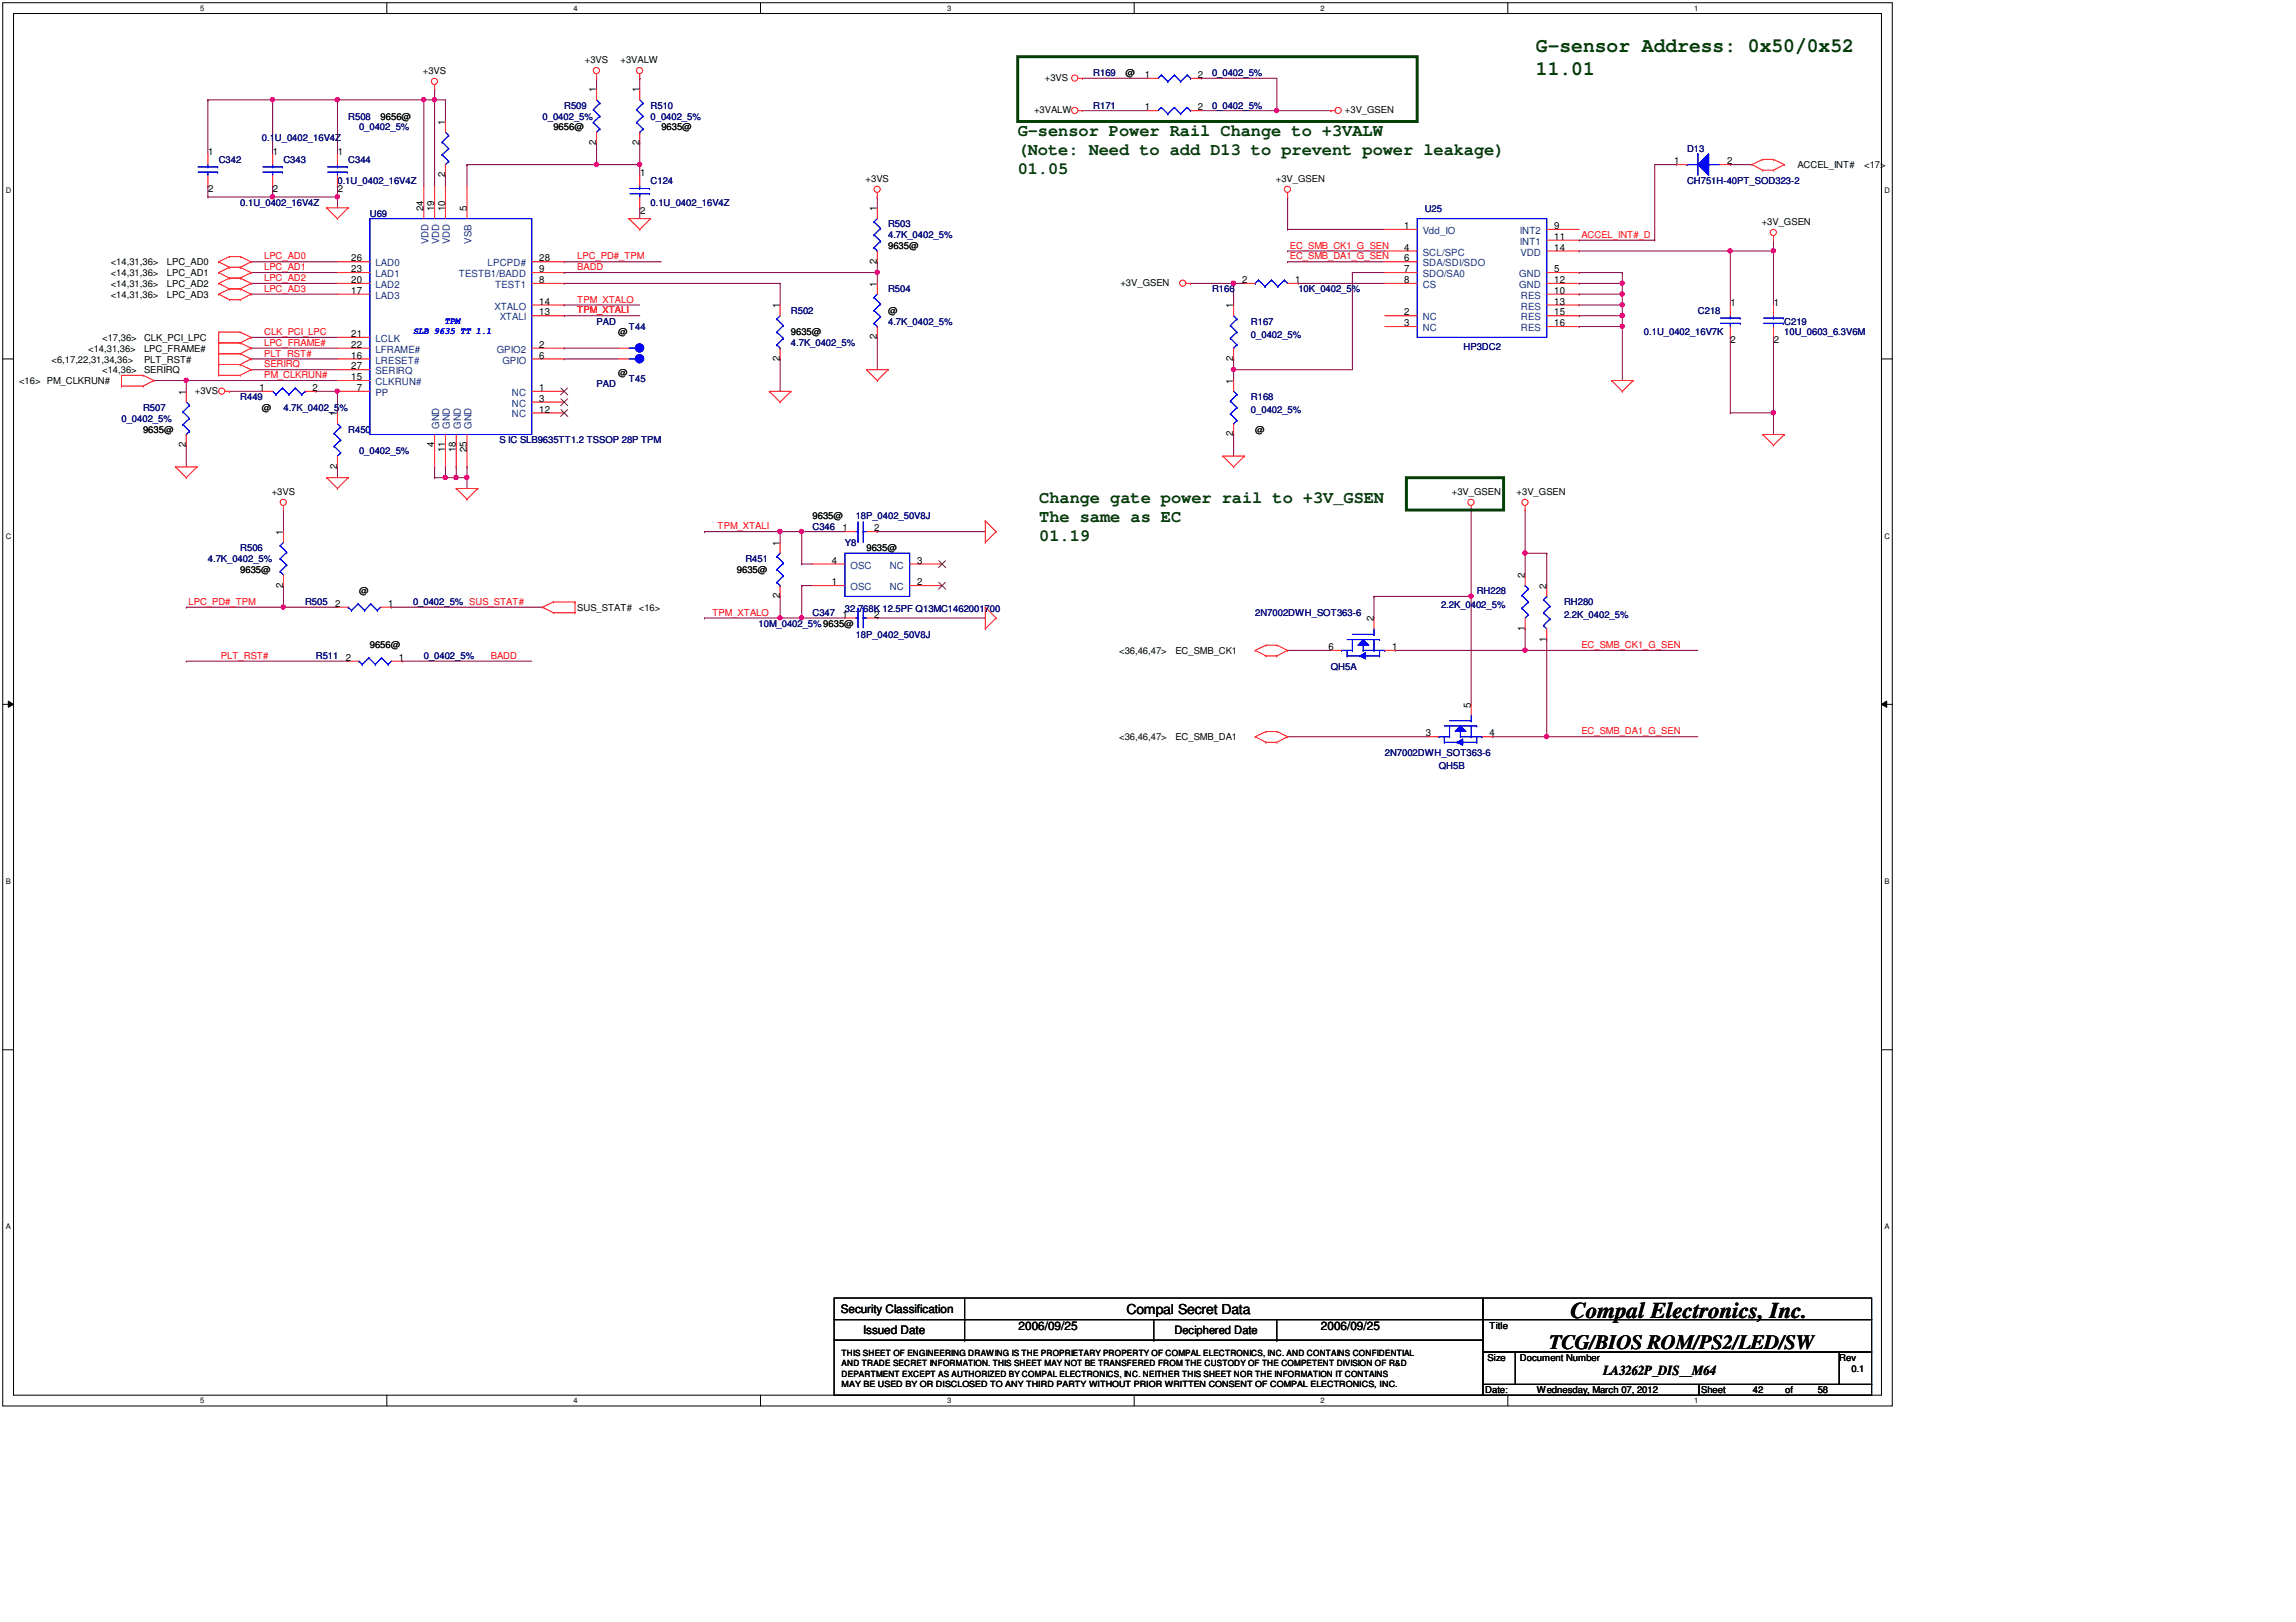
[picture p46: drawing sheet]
<svg xmlns="http://www.w3.org/2000/svg" width="297mm" height="210mm" viewBox="0 0 297 210" stroke-linecap="round" stroke-linejoin="round" font-family="sans-serif">
<defs><g id="words">
<text font-size="2.9" x="203.2" y="170.6">Compal Electronics, Inc.</text>
<g font-size="2.6" fill="#004000">
<text x="198.7" y="6.7">G-sensor Address: 0x50/0x52</text>
<text x="198.7" y="9.7">11.01</text>
</g>
<text font-size="2.6" x="200.4" y="174.5">TCG/BIOS ROM/PS2/LED/SW</text>
<g font-size="2.2" fill="#004000">
<text x="131.7" y="17.5">G-sensor Power Rail Change to +3VALW</text>
<text x="131.7" y="20">(Note: Need to add D13 to prevent power leakage)</text>
<text x="131.7" y="22.5">01.05</text>
<text x="134.5" y="65">Change gate power rail to +3V_GSEN</text>
<text x="134.5" y="67.5">The same as EC</text>
<text x="134.5" y="70">01.19</text>
</g>
<g font-size="1.8">
<text x="145.8" y="170">Compal Secret Data</text>
<text x="207.4" y="178">LA3262P_DIS__M64</text>
</g>
<g font-size="1.5">
<text x="108.8" y="169.9">Security Classification</text>
<text x="111.7" y="172.6">Issued Date</text>
<text x="131.8" y="172.2">2006/09/25</text>
<text x="151.9" y="172.7">Deciphered Date</text>
<text x="170.9" y="172.2">2006/09/25</text>
</g>
<g font-size="1.3">
<text x="77.1" y="12" transform="rotate(-90 77.1 12)">1</text>
<text x="82.7" y="12" transform="rotate(-90 82.7 12)">1</text>
<text x="148.1" y="10.1">1</text>
<text x="155" y="10.1">2</text>
<text x="57.6" y="16.1" transform="rotate(-90 57.6 16.1)">1</text>
<text x="148.1" y="14.3">1</text>
<text x="155" y="14.3">2</text>
<text x="26.9" y="20">1</text>
<text x="35.3" y="20">1</text>
<text x="43.7" y="20">1</text>
<text x="57.6" y="23" transform="rotate(-90 57.6 23)">2</text>
<text x="77.1" y="18.8" transform="rotate(-90 77.1 18.8)">2</text>
<text x="82.7" y="18.8" transform="rotate(-90 82.7 18.8)">2</text>
<text x="82.8" y="22.8">1</text>
<text x="216.6" y="21.3">1</text>
<text x="223.4" y="21.3">2</text>
<text x="26.9" y="24.9">2</text>
<text x="35.3" y="24.9">2</text>
<text x="43.7" y="24.9">2</text>
<text x="54.8" y="27.3" transform="rotate(-90 54.8 27.3)">24</text>
<text x="56.2" y="27.3" transform="rotate(-90 56.2 27.3)">19</text>
<text x="57.6" y="27.3" transform="rotate(-90 57.6 27.3)">10</text>
<text x="60.4" y="27.3" transform="rotate(-90 60.4 27.3)">5</text>
<text x="82.8" y="27.7">2</text>
<text x="113.5" y="27.3" transform="rotate(-90 113.5 27.3)">1</text>
<text x="181.7" y="29.6">1</text>
<text x="201.1" y="29.6">9</text>
<text x="45.4" y="33.8">26</text>
<text x="45.4" y="35.2">23</text>
<text x="69.8" y="35.2">9</text>
<text x="69.8" y="33.8">28</text>
<text x="113.5" y="34.1" transform="rotate(-90 113.5 34.1)">2</text>
<text x="181.7" y="32.4">4</text>
<text x="181.7" y="33.8">6</text>
<text x="181.7" y="35.2">7</text>
<text x="201.1" y="35.2">5</text>
<text x="201.1" y="31">11</text>
<text x="201.1" y="32.4">14</text>
<text x="45.4" y="36.6">20</text>
<text x="45.4" y="38">17</text>
<text x="69.8" y="36.6">8</text>
<text x="69.8" y="39.4">14</text>
<text x="69.8" y="40.8">13</text>
<text x="100.9" y="39.9" transform="rotate(-90 100.9 39.9)">1</text>
<text x="113.5" y="37.1" transform="rotate(-90 113.5 37.1)">1</text>
<text x="159.6" y="39.9" transform="rotate(-90 159.6 39.9)">1</text>
<text x="160.7" y="36.6">2</text>
<text x="167.6" y="36.6">1</text>
<text x="181.7" y="40.8">2</text>
<text x="181.7" y="36.6">8</text>
<text x="201.1" y="38">10</text>
<text x="201.1" y="36.6">12</text>
<text x="201.1" y="39.4">13</text>
<text x="201.1" y="40.8">15</text>
<text x="223.9" y="39.6">1</text>
<text x="229.5" y="39.6">1</text>
<text x="45.4" y="43.6">21</text>
<text x="45.4" y="45">22</text>
<text x="45.4" y="46.4">16</text>
<text x="45.4" y="47.8">27</text>
<text x="69.8" y="46.4">6</text>
<text x="69.8" y="45">2</text>
<text x="100.9" y="46.7" transform="rotate(-90 100.9 46.7)">2</text>
<text x="113.5" y="43.9" transform="rotate(-90 113.5 43.9)">2</text>
<text x="159.6" y="46.7" transform="rotate(-90 159.6 46.7)">2</text>
<text x="181.7" y="42.2">3</text>
<text x="201.1" y="42.2">16</text>
<text x="223.9" y="44.4">2</text>
<text x="229.5" y="44.4">2</text>
<text x="24.1" y="51.1" transform="rotate(-90 24.1 51.1)">1</text>
<text x="33.6" y="50.6">1</text>
<text x="40.4" y="50.6">2</text>
<text x="43.6" y="53.9" transform="rotate(-90 43.6 53.9)">1</text>
<text x="45.4" y="49.2">15</text>
<text x="46.2" y="50.6">7</text>
<text x="69.8" y="50.6">1</text>
<text x="69.8" y="52">3</text>
<text x="69.8" y="53.4">12</text>
<text x="159.6" y="49.7" transform="rotate(-90 159.6 49.7)">1</text>
<text x="24.1" y="57.9" transform="rotate(-90 24.1 57.9)">2</text>
<text x="56.2" y="57.9" transform="rotate(-90 56.2 57.9)">4</text>
<text x="57.6" y="58.6" transform="rotate(-90 57.6 58.6)">11</text>
<text x="59" y="58.6" transform="rotate(-90 59 58.6)">18</text>
<text x="60.4" y="58.6" transform="rotate(-90 60.4 58.6)">25</text>
<text x="159.6" y="56.5" transform="rotate(-90 159.6 56.5)">2</text>
<text x="43.6" y="60.7" transform="rotate(-90 43.6 60.7)">2</text>
<text x="36.6" y="69.2" transform="rotate(-90 36.6 69.2)">1</text>
<text x="100.9" y="70.6" transform="rotate(-90 100.9 70.6)">1</text>
<text x="109" y="68.8">1</text>
<text x="113.1" y="68.8">2</text>
<text x="36.6" y="76" transform="rotate(-90 36.6 76)">2</text>
<text x="100.9" y="77.4" transform="rotate(-90 100.9 77.4)">2</text>
<text x="107.6" y="72.9">4</text>
<text x="107.6" y="75.7">1</text>
<text x="118.7" y="72.9">3</text>
<text x="118.7" y="75.7">2</text>
<text x="197.3" y="74.8" transform="rotate(-90 197.3 74.8)">2</text>
<text x="200.1" y="76.2" transform="rotate(-90 200.1 76.2)">2</text>
<text x="43.4" y="78.5">2</text>
<text x="50.2" y="78.5">1</text>
<text x="109" y="79.9">1</text>
<text x="113.1" y="79.9">2</text>
<text x="177.7" y="80.4" transform="rotate(-90 177.7 80.4)">2</text>
<text x="197.3" y="81.6" transform="rotate(-90 197.3 81.6)">1</text>
<text x="200.1" y="83" transform="rotate(-90 200.1 83)">1</text>
<text x="44.8" y="85.5">2</text>
<text x="51.6" y="85.5">1</text>
<text x="171.9" y="84.1">6</text>
<text x="180.1" y="84.1">1</text>
<text x="184.4" y="95.3">3</text>
<text x="190.3" y="91.6" transform="rotate(-90 190.3 91.6)">5</text>
<text x="192.7" y="95.3">4</text>
</g>
<g font-size="1.3" fill="#004080">
<text x="48.6" y="34.5">LAD0</text>
<text x="48.6" y="35.9">LAD1</text>
<text x="55.4" y="31.6" transform="rotate(-90 55.4 31.6)">VDD</text>
<text x="56.8" y="31.6" transform="rotate(-90 56.8 31.6)">VDD</text>
<text x="58.2" y="31.6" transform="rotate(-90 58.2 31.6)">VDD</text>
<text x="59.4" y="35.9">TESTB1/BADD</text>
<text x="61" y="31.5" transform="rotate(-90 61 31.5)">VSB</text>
<text x="63.1" y="34.5">LPCPD#</text>
<text x="184.1" y="30.3">Vdd_IO</text>
<text x="184.1" y="33.1">SCL/SPC</text>
<text x="184.1" y="34.5">SDA/SDI/SDO</text>
<text x="184.1" y="35.9">SDO/SA0</text>
<text x="196.6" y="35.9">GND</text>
<text x="196.6" y="30.3">INT2</text>
<text x="196.6" y="31.7">INT1</text>
<text x="196.7" y="33.1">VDD</text>
<text x="48.6" y="37.3">LAD2</text>
<text x="48.6" y="38.7">LAD3</text>
<text x="64" y="40.1">XTALO</text>
<text x="64.1" y="37.3">TEST1</text>
<text x="64.7" y="41.5">XTALI</text>
<text x="184.1" y="41.5">NC</text>
<text x="184.1" y="37.3">CS</text>
<text x="196.6" y="37.3">GND</text>
<text x="196.8" y="38.7">RES</text>
<text x="196.8" y="40.1">RES</text>
<text x="196.8" y="41.5">RES</text>
<text x="48.6" y="44.2">LCLK</text>
<text x="48.6" y="45.6">LFRAME#</text>
<text x="48.6" y="47">LRESET#</text>
<text x="64.3" y="45.6">GPIO2</text>
<text x="65" y="47">GPIO</text>
<text x="184.1" y="42.9">NC</text>
<text x="196.8" y="42.9">RES</text>
<text x="48.6" y="48.4">SERIRQ</text>
<text x="48.6" y="49.8">CLKRUN#</text>
<text x="48.6" y="51.2">PP</text>
<text x="66.2" y="51.2">NC</text>
<text x="66.2" y="52.6">NC</text>
<text x="56.8" y="55.5" transform="rotate(-90 56.8 55.5)">GND</text>
<text x="58.2" y="55.5" transform="rotate(-90 58.2 55.5)">GND</text>
<text x="59.6" y="55.5" transform="rotate(-90 59.6 55.5)">GND</text>
<text x="61" y="55.5" transform="rotate(-90 61 55.5)">GND</text>
<text x="66.2" y="54">NC</text>
<text x="110" y="73.6">OSC</text>
<text x="110" y="76.4">OSC</text>
<text x="115.1" y="73.6">NC</text>
<text x="115.1" y="76.4">NC</text>
</g>
<g font-size="1.2">
<text x="54.7" y="9.6">+3VS</text>
<text x="75.7" y="8.2">+3VS</text>
<text x="80.3" y="8.2">+3VALW</text>
<text x="135.2" y="10.4">+3VS</text>
<text x="145.6" y="9.9">@</text>
<text x="49.2" y="15.5">9656@</text>
<text x="71.6" y="16.9">9656@</text>
<text x="85.6" y="16.9">9635@</text>
<text x="133.8" y="14.6">+3VALW</text>
<text x="174" y="14.6">+3V_GSEN</text>
<text x="112" y="23.5">+3VS</text>
<text x="165.1" y="23.5">+3V_GSEN</text>
<text x="232.5" y="21.8">ACCEL_INT#</text>
<text x="241.2" y="21.8">&lt;17&gt;</text>
<text x="227.9" y="29.1">+3V_GSEN</text>
<text x="14.3" y="34.3">&lt;14,31,36&gt;</text>
<text x="14.3" y="35.7">&lt;14,31,36&gt;</text>
<text x="21.6" y="34.3">LPC_AD0</text>
<text x="21.6" y="35.7">LPC_AD1</text>
<text x="114.9" y="32.2">9635@</text>
<text x="14.3" y="37.1">&lt;14,31,36&gt;</text>
<text x="14.3" y="38.5">&lt;14,31,36&gt;</text>
<text x="21.6" y="37.1">LPC_AD2</text>
<text x="21.6" y="38.5">LPC_AD3</text>
<text x="114.9" y="40.6">@</text>
<text x="145" y="37">+3V_GSEN</text>
<text x="6.7" y="46.9">&lt;6,17,22,31,34,36&gt;</text>
<text x="11.4" y="45.5">&lt;14,31,36&gt;</text>
<text x="13.2" y="44.1">&lt;17,36&gt;</text>
<text x="18.6" y="44.1">CLK_PCI_LPC</text>
<text x="18.6" y="45.5">LPC_FRAME#</text>
<text x="18.6" y="46.9">PLT_RST#</text>
<text x="80" y="43.4">@</text>
<text x="102.3" y="43.4">9635@</text>
<text x="2.5" y="49.7">&lt;16&gt; PM_CLKRUN#</text>
<text x="13.2" y="48.3">&lt;14,36&gt;</text>
<text x="18.6" y="48.3">SERIRQ</text>
<text x="25.2" y="50.9">+3VS</text>
<text x="33.9" y="53.2">@</text>
<text x="80" y="48.7">@</text>
<text x="18.5" y="56">9635@</text>
<text x="162.4" y="56">@</text>
<text x="35.1" y="64.1">+3VS</text>
<text x="187.8" y="64.1">+3V_GSEN</text>
<text x="196.2" y="64.1">+3V_GSEN</text>
<text x="105.1" y="67.1">9635@</text>
<text x="112.1" y="71.3">9635@</text>
<text x="31.1" y="74.1">9635@</text>
<text x="46.4" y="76.9">@</text>
<text x="95.3" y="74.1">9635@</text>
<text x="47.8" y="83.9">9656@</text>
<text x="74.7" y="79">SUS_STAT#</text>
<text x="82.6" y="79">&lt;16&gt;</text>
<text x="144.8" y="84.6">&lt;36,46,47&gt;</text>
<text x="152.1" y="84.6">EC_SMB_CK1</text>
<text x="144.8" y="95.8">&lt;36,46,47&gt;</text>
<text x="152.1" y="95.8">EC_SMB_DA1</text>
<text x="192.7" y="172">Title</text>
<text x="192.4" y="176.1">Size</text>
<text x="196.6" y="176.1">Document Number</text>
<text x="237.9" y="176.1">Rev</text>
<text x="239.5" y="177.5">0.1</text>
<text x="192.1" y="180.3">Date:</text>
<text x="198.8" y="180.3">Wednesday, March 07, 2012</text>
<text x="220.1" y="180.3">Sheet</text>
<text x="226.8" y="180.3">42</text>
<text x="231" y="180.3">of</text>
<text x="235.2" y="180.3">58</text>
</g>
<g font-size="1.2" fill="#000080">
<text x="141.4" y="9.9">R169</text>
<text x="156.8" y="9.9">0_0402_5%</text>
<text x="45.1" y="15.5">R508</text>
<text x="46.5" y="16.9">0_0402_5%</text>
<text x="70.2" y="15.5">0_0402_5%</text>
<text x="73" y="14.1">R509</text>
<text x="84.2" y="14.1">R510</text>
<text x="84.2" y="15.5">0_0402_5%</text>
<text x="141.4" y="14.1">R171</text>
<text x="156.8" y="14.1">0_0402_5%</text>
<text x="28.3" y="21.1">C342</text>
<text x="33.9" y="18.3">0.1U_0402_16V4Z</text>
<text x="36.7" y="21.1">C343</text>
<text x="43.7" y="23.8">0.1U_0402_16V4Z</text>
<text x="45.1" y="21.1">C344</text>
<text x="84.2" y="23.8">C124</text>
<text x="218.3" y="19.7">D13</text>
<text x="218.3" y="23.8">CH751H-40PT_SOD323-2</text>
<text x="31.1" y="26.6">0.1U_0402_16V4Z</text>
<text x="47.8" y="28">U69</text>
<text x="84.2" y="26.6">0.1U_0402_16V4Z</text>
<text x="114.9" y="29.4">R503</text>
<text x="184.3" y="27.5">U25</text>
<text x="114.9" y="30.8">4.7K_0402_5%</text>
<text x="102.3" y="40.6">R502</text>
<text x="114.9" y="37.8">R504</text>
<text x="156.8" y="37.8">R166</text>
<text x="168" y="37.8">10K_0402_5%</text>
<text x="219.7" y="40.6">C218</text>
<text x="77.2" y="42">PAD</text>
<text x="81.4" y="42.7">T44</text>
<text x="102.3" y="44.8">4.7K_0402_5%</text>
<text x="114.9" y="42">4.7K_0402_5%</text>
<text x="161.8" y="42">R167</text>
<text x="161.8" y="43.7">0_0402_5%</text>
<text x="189.4" y="45.3">HP3DC2</text>
<text x="212.7" y="43.4">0.1U_0402_16V7K</text>
<text x="230.8" y="42">C219</text>
<text x="230.8" y="43.4">10U_0603_6.3V6M</text>
<text x="18.5" y="53.2">R507</text>
<text x="31.1" y="51.8">R449</text>
<text x="36.7" y="53.2">4.7K_0402_5%</text>
<text x="77.2" y="50.1">PAD</text>
<text x="81.4" y="49.4">T45</text>
<text x="161.8" y="51.8">R168</text>
<text x="161.8" y="53.5">0_0402_5%</text>
<text x="15.7" y="54.6">0_0402_5%</text>
<text x="45.1" y="56">R450</text>
<text x="46.5" y="58.8">0_0402_5%</text>
<text x="64.6" y="57.4">S IC SLB9635TT1.2 TSSOP 28P TPM</text>
<text x="31.1" y="71.3">R506</text>
<text x="105.1" y="68.5">C346</text>
<text x="109.3" y="70.7">Y8</text>
<text x="110.7" y="67.1">18P_0402_50V8J</text>
<text x="26.9" y="72.7">4.7K_0402_5%</text>
<text x="96.4" y="72.7">R451</text>
<text x="191" y="76.9">RH228</text>
<text x="39.5" y="78.3">R505</text>
<text x="53.4" y="78.3">0_0402_5% SUS_STAT#</text>
<text x="98.1" y="81.1">10M_0402_5% 9635@</text>
<text x="105.1" y="79.7">C347</text>
<text x="109.3" y="79.2">32.768K 12.5PF Q13MC1462001700</text>
<text x="110.7" y="82.5">18P_0402_50V8J</text>
<text x="162.4" y="79.7">2N7002DWH_SOT363-6</text>
<text x="186.4" y="78.6">2.2K_0402_5%</text>
<text x="202.4" y="78.3">RH280</text>
<text x="202.4" y="80">2.2K_0402_5%</text>
<text x="40.9" y="85.3">R511</text>
<text x="54.8" y="85.3">0_0402_5%</text>
<text x="172.2" y="86.7">QH5A</text>
<text x="179.2" y="97.9">2N7002DWH_SOT363-6</text>
<text x="186.1" y="99.6">QH5B</text>
</g>
<g font-size="1.2" fill="#f00">
<text x="34.2" y="35">LPC_AD1</text>
<text x="34.2" y="33.6">LPC_AD0</text>
<text x="74.7" y="33.6">LPC_PD#_TPM</text>
<text x="74.7" y="35">BADD</text>
<text x="166.9" y="33.6">EC_SMB_DA1_G_SEN</text>
<text x="166.9" y="32.2">EC_SMB_CK1_G_SEN</text>
<text x="204.6" y="30.8">ACCEL_INT#_D</text>
<text x="34.2" y="37.8">LPC_AD3</text>
<text x="34.2" y="36.4">LPC_AD2</text>
<text x="74.7" y="39.2">TPM_XTALO</text>
<text x="74.7" y="40.6">TPM_XTALI</text>
<text x="34.2" y="46.2">PLT_RST#</text>
<text x="34.2" y="43.4">CLK_PCI_LPC</text>
<text x="34.2" y="47.6">SERIRQ</text>
<text x="34.2" y="44.8">LPC_FRAME#</text>
<text x="34.2" y="48.9">PM_CLKRUN#</text>
<text x="92.8" y="68.5">TPM_XTALI</text>
<text x="24.4" y="78.3">LPC_PD#_TPM</text>
<text x="92.2" y="79.7">TPM_XTALO</text>
<text x="204.6" y="83.9">EC_SMB_CK1_G_SEN</text>
<text x="28.6" y="85.3">PLT_RST#</text>
<text x="63.5" y="85.3">BADD</text>
<text x="204.6" y="95">EC_SMB_DA1_G_SEN</text>
</g>
<g font-size="1.2" fill="#00f">
<text x="57.5" y="41.9">TPM</text>
<text x="53.4" y="43.3">SLB 9635 TT 1.1</text>
</g>
<g font-size="1.1">
<text x="108.9" y="175.5">THIS SHEET OF ENGINEERING DRAWING IS THE PROPRIETARY PROPERTY OF COMPAL ELECTRONICS, INC. AND CONTAINS CONFIDENTIAL</text>
<text x="108.9" y="178.2">DEPARTMENT EXCEPT AS AUTHORIZED BY COMPAL ELECTRONICS, INC. NEITHER THIS SHEET NOR THE INFORMATION IT CONTAINS</text>
<text x="108.9" y="179.5">MAY BE USED BY OR DISCLOSED TO ANY THIRD PARTY WITHOUT PRIOR WRITTEN CONSENT OF COMPAL ELECTRONICS, INC.</text>
<text x="108.9" y="176.8">AND TRADE SECRET INFORMATION. THIS SHEET MAY NOT BE TRANSFERED FROM THE CUSTODY OF THE COMPETENT DIVISION OF R&amp;D</text>
</g>
<g font-size="1">
<text x="25.9" y="1.4">5</text>
<text x="74.2" y="1.4">4</text>
<text x="122.5" y="1.4">3</text>
<text x="170.9" y="1.4">2</text>
<text x="219.2" y="1.4">1</text>
<text x=".7" y="25">D</text>
<text x="243.8" y="25">D</text>
<text x=".7" y="69.7">C</text>
<text x="243.8" y="69.7">C</text>
<text x=".7" y="114.4">B</text>
<text x="243.8" y="114.4">B</text>
<text x=".7" y="159.1">A</text>
<text x="243.8" y="159.1">A</text>
<text x="25.9" y="181.6">5</text>
<text x="74.2" y="181.6">4</text>
<text x="122.5" y="181.6">3</text>
<text x="170.9" y="181.6">2</text>
<text x="219.2" y="181.6">1</text>
</g>
</g></defs>
<path d="M.4 .4h244.4v181.5h-244.4zM1.7 1.7h241.7v178.9h-241.7z" fill="none" stroke="#000" stroke-width=".13"/>
<g fill="#fff">
<path d="M25.9 .5h.5v1.1h-.5z"/>
<path d="M25.9 180.7h.5v1.1h-.5z"/>
</g>
<path d="M50 .4v1.3M50 180.6v1.3" fill="none" stroke="#000" stroke-width=".13"/>
<g fill="#fff">
<path d="M74.2 .5h.5v1.1h-.5z"/>
<path d="M74.2 180.7h.5v1.1h-.5z"/>
</g>
<path d="M98.4 .4v1.3M98.4 180.6v1.3" fill="none" stroke="#000" stroke-width=".13"/>
<g fill="#fff">
<path d="M122.5 .5h.6v1.1h-.6z"/>
<path d="M122.5 180.7h.6v1.1h-.6z"/>
</g>
<path d="M146.7 .4v1.3M146.7 180.6v1.3" fill="none" stroke="#000" stroke-width=".13"/>
<g fill="#fff">
<path d="M170.9 .5h.5v1.1h-.5z"/>
<path d="M170.9 180.7h.5v1.1h-.5z"/>
</g>
<path d="M195.1 .4v1.3M195.1 180.6v1.3" fill="none" stroke="#000" stroke-width=".13"/>
<g fill="#fff">
<path d="M219.2 .5h.5v1.1h-.5z"/>
<path d="M219.2 180.7h.5v1.1h-.5z"/>
<path d="M.7 24.1h.8v1.1h-.8z"/>
<path d="M243.8 24.1h.7v1.1h-.7z"/>
<path d="M.7 68.8h.8v1.1h-.8z"/>
<path d="M243.8 68.8h.7v1.1h-.7z"/>
</g>
<path d="M.4 46.4h1.3M243.4 46.4h1.4" fill="none" stroke="#000" stroke-width=".13"/>
<g fill="#fff">
<path d="M.7 113.5h.7v1.1h-.7z"/>
<path d="M243.8 113.5h.6v1.1h-.6z"/>
</g>
<path d="M.4 91.2h1.3M1.1 90.7l.6 .5-.6 .3zM243.4 91.2l.7-.5v.8zM243.4 91.2h1.4" fill="none" stroke="#000" stroke-width=".13"/>
<path d="M1.1 90.7l.6 .5-.6 .3zM243.4 91.2l.7-.5v.8z" fill="#000"/>
<g fill="#fff">
<path d="M.7 158.2h.7v1.1h-.7z"/>
<path d="M243.8 158.2h.6v1.1h-.6z"/>
</g>
<path d="M.4 135.9h1.3M243.4 135.9h1.4" fill="none" stroke="#000" stroke-width=".13"/>
<path d="M26.9 24.1h.1M26.9 24.1v1.4M35.3 25.5h.1M35.3 25.5h8.4" fill="none" stroke="#800040" stroke-width=".13"/>
<circle cx="43.6" cy="25.5" r=".29" fill="#f0f"/>
<circle cx="43.6" cy="25.5" r=".29" fill="none" stroke="#f0f" stroke-width=".13"/>
<circle cx="35.2" cy="25.5" r=".29" fill="#f0f"/>
<circle cx="35.2" cy="25.5" r=".29" fill="none" stroke="#f0f" stroke-width=".13"/>
<g fill="none" stroke="#800040" stroke-width=".13">
<path d="M26.9 12.9h.1M26.9 12.9v7M56.2 12.9h.1M56.2 12.9h1.4M60.4 61.8h.1M60.4 61.8v1.4M100.9 68.8h.1M100.9 80h.1M100.9 80h2.8M100.9 68.8v1.4M103.7 68.8h.1M103.7 75.8h.1"/>
<path d="M103.7 68.8v4.2M103.7 75.8h1.4M113.5 80h.1M113.5 68.8h.1M113.5 80h14M113.5 68.8h14"/>
</g>
<circle cx="100.9" cy="79.9" r=".29" fill="#f0f"/>
<circle cx="100.9" cy="79.9" r=".29" fill="none" stroke="#f0f" stroke-width=".13"/>
<path d="M54.8 12.9h.1M54.8 12.9v11.2M73 36.7h.1M73 36.7h27.9M29.7 50.6h.1M29.7 50.6h4.2M32.5 46.4h.1M32.5 46.4h11.2M57.6 60.4h.1M57.6 60.4v1.4" fill="none" stroke="#800040" stroke-width=".13"/>
<circle cx="57.6" cy="61.8" r=".29" fill="#f0f"/>
<circle cx="57.6" cy="61.8" r=".29" fill="none" stroke="#f0f" stroke-width=".13"/>
<path d="M43.7 12.9h.1M43.7 12.9h11.1M35.3 24.1h.1M35.3 24.1v1.4M57.6 61.8h.1M57.6 61.8h1.4" fill="none" stroke="#800040" stroke-width=".13"/>
<circle cx="54.8" cy="12.9" r=".29" fill="#f0f"/>
<circle cx="54.8" cy="12.9" r=".29" fill="none" stroke="#f0f" stroke-width=".13"/>
<circle cx="43.6" cy="12.9" r=".29" fill="#f0f"/>
<circle cx="43.6" cy="12.9" r=".29" fill="none" stroke="#f0f" stroke-width=".13"/>
<path d="M43.7 25.5h.1M43.7 25.5v1.4M43.7 50.6h.1M43.7 50.6v2.8M60.4 60.4h.1M60.4 60.4v1.4M103.7 73h.1M103.7 73h1.4" fill="none" stroke="#800040" stroke-width=".13"/>
<circle cx="43.6" cy="50.6" r=".29" fill="#f0f"/>
<circle cx="43.6" cy="50.6" r=".29" fill="none" stroke="#f0f" stroke-width=".13"/>
<path d="M40.9 50.6h.1M40.9 50.6h2.8M59 60.4h.1M59 60.4v1.4" fill="none" stroke="#800040" stroke-width=".13"/>
<circle cx="59" cy="61.8" r=".29" fill="#f0f"/>
<circle cx="59" cy="61.8" r=".29" fill="none" stroke="#f0f" stroke-width=".13"/>
<path d="M26.9 12.9h.1M26.9 12.9h8.4M43.7 24.1h.1M43.7 24.1v1.4M32.5 43.7h.1M32.5 43.7h11.2M56.2 60.4h.1M56.2 60.4v1.4M100.9 68.8h.1M100.9 68.8h2.8M103.7 80h.1M103.7 80h5.6" fill="none" stroke="#800040" stroke-width=".13"/>
<circle cx="103.7" cy="68.8" r=".29" fill="#f0f"/>
<circle cx="103.7" cy="68.8" r=".29" fill="none" stroke="#f0f" stroke-width=".13"/>
<circle cx="100.9" cy="68.8" r=".29" fill="#f0f"/>
<circle cx="100.9" cy="68.8" r=".29" fill="none" stroke="#f0f" stroke-width=".13"/>
<g fill="none" stroke="#800040" stroke-width=".13">
<path d="M32.5 38.1h.1M32.5 38.1h11.2M73 33.9h.1M73 39.5h.1M73 33.9h12.6M73 39.5h9.8M32.5 47.8h.1M32.5 47.8h11.2M56.2 61.8h.1M56.2 61.8h1.4M59 61.8h.1M59 61.8h1.4"/>
<path d="M100.9 77.2h.1M100.9 77.2v2.8"/>
</g>
<circle cx="60.4" cy="61.8" r=".29" fill="#f0f"/>
<circle cx="60.4" cy="61.8" r=".29" fill="none" stroke="#f0f" stroke-width=".13"/>
<g fill="none" stroke="#800040" stroke-width=".13">
<path d="M56.2 12.9h.1M56.2 12.9v11.2M26.9 25.5h.1M26.9 25.5h8.4M32.5 36.7h.1M32.5 35.3h.1M32.5 36.7h11.2M32.5 35.3h11.2M100.9 36.7h.1M100.9 36.7v2.8M73 40.9h.1M73 40.9h9.8"/>
<path d="M91.2 68.8h.1M91.2 68.8h9.7"/>
</g>
<circle cx="56.2" cy="12.9" r=".29" fill="#f0f"/>
<circle cx="56.2" cy="12.9" r=".29" fill="none" stroke="#f0f" stroke-width=".13"/>
<path d="M35.3 12.9h.1M35.3 12.9h8.4" fill="none" stroke="#800040" stroke-width=".13"/>
<circle cx="35.2" cy="12.9" r=".29" fill="#f0f"/>
<circle cx="35.2" cy="12.9" r=".29" fill="none" stroke="#f0f" stroke-width=".13"/>
<path d="M43.7 12.9h.1M43.7 12.9v7M91.2 80h.1M91.2 80h9.7M103.7 75.8h.1M103.7 75.8v4.2" fill="none" stroke="#800040" stroke-width=".13"/>
<circle cx="103.7" cy="79.9" r=".29" fill="#f0f"/>
<circle cx="103.7" cy="79.9" r=".29" fill="none" stroke="#f0f" stroke-width=".13"/>
<g fill="none" stroke="#800040" stroke-width=".13">
<path d="M35.3 12.9h.1M35.3 12.9v7M54.8 12.9h.1M56.2 11.5h.1M56.2 11.5v1.4h-1.4M32.5 33.9h.1M32.5 33.9h11.2M24.1 49.2h.1M24.1 49.2h19.6M32.5 45.1h.1M32.5 45.1h11.2M103.7 68.8h.1"/>
<path d="M103.7 68.8h5.6"/>
</g>
<circle cx="24.1" cy="49.2" r=".29" fill="#f0f"/>
<circle cx="24.1" cy="49.2" r=".29" fill="none" stroke="#f0f" stroke-width=".13"/>
<path d="M223.9 32.5h.1M223.9 32.5v7M223.9 53.4h.1M223.9 53.4h5.5" fill="none" stroke="#800040" stroke-width=".13"/>
<circle cx="229.4" cy="53.4" r=".29" fill="#f0f"/>
<circle cx="229.4" cy="53.4" r=".29" fill="none" stroke="#f0f" stroke-width=".13"/>
<g fill="none" stroke="#800040" stroke-width=".13">
<path d="M154 36.7h.1M154 36.7h5.6M159.6 46.4h.1M159.6 56.2h.1M159.6 46.4v1.4M159.6 56.2v2.8M223.9 43.7h.1M223.9 43.7v9.7M229.4 43.7h.1M229.4 53.4h.1M229.4 43.7v12.5M177.8 77.2h.1"/>
<path d="M177.8 77.2v2.8M197.3 71.6h.1M197.3 66v8.4M197.3 71.6h2.8M200.1 71.6h.1M200.1 71.6v4.2M193.1 95.3h.1M193.1 95.3h7"/>
</g>
<circle cx="197.3" cy="71.6" r=".29" fill="#f0f"/>
<circle cx="197.3" cy="71.6" r=".29" fill="none" stroke="#f0f" stroke-width=".13"/>
<path d="M197.3 81.4h.1M197.3 81.4v2.8" fill="none" stroke="#800040" stroke-width=".13"/>
<circle cx="197.3" cy="84.1" r=".29" fill="#f0f"/>
<circle cx="197.3" cy="84.1" r=".29" fill="none" stroke="#f0f" stroke-width=".13"/>
<path d="M200.1 95.3h.1M200.1 95.3h19.6" fill="none" stroke="#800040" stroke-width=".13"/>
<circle cx="200.1" cy="95.3" r=".29" fill="#f0f"/>
<circle cx="200.1" cy="95.3" r=".29" fill="none" stroke="#f0f" stroke-width=".13"/>
<path d="M223.9 32.5h.1M223.9 32.5h5.5M229.4 32.5h.1M229.4 32.5v7M190.3 77.2h.1M190.3 77.2v14M197.3 84.2h.1M197.3 84.2h22.4M200.1 82.8h.1M200.1 82.8v12.5" fill="none" stroke="#800040" stroke-width=".13"/>
<circle cx="229.4" cy="32.5" r=".29" fill="#f0f"/>
<circle cx="229.4" cy="32.5" r=".29" fill="none" stroke="#f0f" stroke-width=".13"/>
<circle cx="223.8" cy="32.5" r=".29" fill="#f0f"/>
<circle cx="223.8" cy="32.5" r=".29" fill="none" stroke="#f0f" stroke-width=".13"/>
<path d="M159.6 47.8h.1M159.6 47.8h15.4" fill="none" stroke="#800040" stroke-width=".13"/>
<circle cx="159.6" cy="47.8" r=".29" fill="#f0f"/>
<circle cx="159.6" cy="47.8" r=".29" fill="none" stroke="#f0f" stroke-width=".13"/>
<path d="M159.6 47.8h.1M159.6 47.8v1.4M204.3 42.3h.1M204.3 42.3h5.6" fill="none" stroke="#800040" stroke-width=".13"/>
<circle cx="209.9" cy="42.2" r=".29" fill="#f0f"/>
<circle cx="209.9" cy="42.2" r=".29" fill="none" stroke="#f0f" stroke-width=".13"/>
<path d="M209.9 40.9h.1M209.9 40.9v1.4" fill="none" stroke="#800040" stroke-width=".13"/>
<circle cx="209.9" cy="40.8" r=".29" fill="#f0f"/>
<circle cx="209.9" cy="40.8" r=".29" fill="none" stroke="#f0f" stroke-width=".13"/>
<path d="M159.6 36.7h.1M159.6 36.7h1.4M159.6 36.7v2.8" fill="none" stroke="#800040" stroke-width=".13"/>
<circle cx="159.6" cy="36.6" r=".29" fill="#f0f"/>
<circle cx="159.6" cy="36.6" r=".29" fill="none" stroke="#f0f" stroke-width=".13"/>
<g fill="none" stroke="#800040" stroke-width=".13">
<path d="M168 36.7h.1M168 36.7h11.2M175 35.3h.1M175 35.3v12.5M175 35.3h4.2M204.3 32.5h.1M204.3 38.1h.1M204.3 39.5h.1M204.3 35.3h.1M204.3 36.7h.1M204.3 35.3h5.6M204.3 32.5h19.6"/>
<path d="M204.3 36.7h5.6M204.3 39.5h5.6M209.9 35.3h.1M209.9 36.7h.1M209.9 35.3v2.8h-5.6M229.4 31.1h.1M229.4 31.1v1.4"/>
</g>
<circle cx="209.9" cy="36.6" r=".29" fill="#f0f"/>
<circle cx="209.9" cy="36.6" r=".29" fill="none" stroke="#f0f" stroke-width=".13"/>
<path d="M209.9 38.1h.1M209.9 38.1v1.4M209.9 42.3h.1M209.9 42.3v6.9" fill="none" stroke="#800040" stroke-width=".13"/>
<circle cx="209.9" cy="38" r=".29" fill="#f0f"/>
<circle cx="209.9" cy="38" r=".29" fill="none" stroke="#f0f" stroke-width=".13"/>
<path d="M209.9 39.5h.1M209.9 39.5v1.4" fill="none" stroke="#800040" stroke-width=".13"/>
<circle cx="209.9" cy="39.4" r=".29" fill="#f0f"/>
<circle cx="209.9" cy="39.4" r=".29" fill="none" stroke="#f0f" stroke-width=".13"/>
<g fill="none" stroke="#800040" stroke-width=".13">
<path d="M166.6 25.5h.1M166.6 29.7h.1M166.6 33.9h.1M166.6 32.5h.1M166.6 25.5v4.2M166.6 29.7h12.6M166.6 33.9h12.6M166.6 32.5h12.6M73 45.1h.1M73 46.4h.1M73 45.1h7M73 46.4h7"/>
<path d="M204.3 40.9h.1M204.3 40.9h5.6M36.7 78.6h.1M36.7 78.6h7"/>
</g>
<circle cx="36.6" cy="78.6" r=".29" fill="#f0f"/>
<circle cx="36.6" cy="78.6" r=".29" fill="none" stroke="#f0f" stroke-width=".13"/>
<path d="M73 35.3h.1M73 35.3h40.5M113.5 25.5h.1M113.5 25.5v1.4M24.1 78.6h.1M36.7 75.8h.1M36.7 66h.1M36.7 75.8v2.8h-12.6M36.7 66v2.8M50.6 78.6h.1M50.6 78.6h19.6" fill="none" stroke="#800040" stroke-width=".13"/>
<circle cx="113.5" cy="35.2" r=".29" fill="#f0f"/>
<circle cx="113.5" cy="35.2" r=".29" fill="none" stroke="#f0f" stroke-width=".13"/>
<g fill="none" stroke="#800040" stroke-width=".13">
<path d="M57.6 12.9h.1M57.6 12.9v2.8M57.6 24.1h.1M57.6 22.7v1.4M60.4 21.3h.1M60.4 21.3v2.8M77.2 21.3h.1M77.2 21.3h5.6M113.5 33.9h.1M113.5 35.3h.1M113.5 33.9v2.8M19.9 49.2h.1"/>
<path d="M19.9 49.2h4.2v1.4M24.1 50.6h.1M24.1 57.6h.1M24.1 57.6v2.8M100.9 46.4h.1M100.9 46.4v4.2M113.5 43.7h.1M113.5 43.7v4.1M43.7 60.4h.1M43.7 60.4v1.4M24.1 85.6h.1M24.1 85.6h21"/>
<path d="M52 85.6h.1M52 85.6h16.8"/>
</g>
<circle cx="82.7" cy="21.3" r=".29" fill="#f0f"/>
<circle cx="82.7" cy="21.3" r=".29" fill="none" stroke="#f0f" stroke-width=".13"/>
<circle cx="77.2" cy="21.3" r=".29" fill="#f0f"/>
<circle cx="77.2" cy="21.3" r=".29" fill="none" stroke="#f0f" stroke-width=".13"/>
<g fill="none" stroke="#800040" stroke-width=".13">
<path d="M77.2 10.1h.1M77.2 10.1v1.4M77.2 18.5v2.8M82.8 18.5h.1M82.8 10.1h.1M82.8 10.1v1.4M82.8 18.5v4.2M155.4 14.3h9.8M165.2 14.3h.1M60.4 21.3h.1M60.4 21.3h16.8M77.2 21.3h.1"/>
<path d="M82.8 26.9h.1M82.8 21.3h.1M82.8 26.9v1.4"/>
</g>
<circle cx="165.2" cy="14.3" r=".29" fill="#f0f"/>
<circle cx="165.2" cy="14.3" r=".29" fill="none" stroke="#f0f" stroke-width=".13"/>
<g fill="none" stroke="#800040" stroke-width=".13">
<path d="M140 14.3h.1M140 10.1h.1M140 14.3h8.4M140 10.1h8.4M155.4 10.1h.1M155.4 10.1h9.8v4.2M165.2 14.3h.1M165.2 14.3h7M172.2 14.3h.1M204.3 31.1h.1M204.3 31.1h9.8M214.1 31.1h.1"/>
<path d="M216.9 21.3h.1M216.9 21.3h-2.8v9.8M223.9 21.3h.1M223.9 21.3h2.7M177.8 77.2h.1M177.8 77.2h12.5"/>
</g>
<circle cx="190.3" cy="77.2" r=".29" fill="#f0f"/>
<circle cx="190.3" cy="77.2" r=".29" fill="none" stroke="#f0f" stroke-width=".13"/>
<path d="M190.3 66h.1M190.3 66v11.2M166.6 84.2h.1M166.6 95.3h.1M166.6 84.2h5.6M166.6 95.3h18.1M180.6 84.2h.1M180.6 84.2h16.7" fill="none" stroke="#800040" stroke-width=".13"/>
<g fill="none" stroke="#f00" stroke-width=".13">
<path d="M35.3 19.9v1.4M56.2 11.5h.1M56.2 11v.5M77.2 10.1h.1M77.2 9.6v.5M82.8 10.1h.1M82.8 9.6v.5M139.5 14.3h.5M139.5 10.1h.5M140 14.3h.1M140 10.1h.1M172.2 14.3h.1"/>
<path d="M172.2 14.3h.5M28.3 33.9h.1M28.3 35.3h.1M28.3 36.7h.1M28.3 38.1h.1M28.3 33.9l1.4 .7M28.3 35.3l1.4 .7M28.3 36.7l1.4 .7M28.3 38.1l1.4 .7M29.7 33.2h.1M29.7 34.6h.1M29.7 36h.1"/>
<path d="M29.7 37.4h.1M29.7 38.8h.1M29.7 33.2l-1.4 .7M29.7 33.2h1.4M29.7 34.6h1.4M29.7 34.6l-1.4 .7M29.7 36h1.4M29.7 36l-1.4 .7M29.7 37.4h1.4M29.7 37.4l-1.4 .7M29.7 38.8h1.4M31.1 33.2h.1"/>
<path d="M31.1 34.6h.1M31.1 36h.1M31.1 37.4h.1M31.1 38.8h.1M31.1 33.2l1.4 .7M31.1 34.6l1.4 .7M31.1 36l1.4 .7M31.1 37.4l1.4 .7M32.5 33.9h.1M32.5 35.3h.1M32.5 36.7h.1M32.5 38.1h.1"/>
<path d="M32.5 33.9l-1.4 .7M32.5 35.3l-1.4 .7M32.5 36.7l-1.4 .7M32.5 38.1l-1.4 .7M35.3 22.7v1.4M42.3 26.9h.1M42.3 26.9h2.8M42.3 26.9l1.4 1.4M43.7 28.3h.1M45.1 26.9h.1M45.1 26.9l-1.4 1.4M81.4 28.3h.1"/>
<path d="M81.4 28.3h2.8M81.4 28.3l1.4 1.4M82.8 29.7h.1M84.2 28.3h.1M84.2 28.3l-1.4 1.4M113.5 25.5h.1M113.5 24.9v.6M153.5 36.7h.5M154 36.7h.1M166.6 25.5h.1M166.6 24.9v.6M226.6 21.3h.1"/>
<path d="M226.6 21.3l1.4 .7M228 20.6h.1M228 22h.1M228 20.6h1.4M228 20.6l-1.4 .7M228 22h1.4M229.4 20.6h.1M229.4 22h.1M229.4 31.1h.1M229.4 20.6l1.4 .7M229.4 30.5v.6M230.8 21.3h.1"/>
<path d="M230.8 21.3l-1.4 .7M15.7 50h.1M15.7 48.6h.1M15.7 48.6h2.8M15.7 50h2.8M15.7 48.6v1.4M18.5 48.6h.1M18.5 50h.1M18.5 48.6l1.4 .6M19.9 49.2h.1M19.9 49.2l-1.4 .8M28.3 44.4h.1"/>
<path d="M28.3 43h.1M28.3 45.8h.1M28.3 47.2h.1M28.3 48.6h.1M28.3 43h2.8M28.3 44.4h2.8M28.3 43v5.6M28.3 45.8h2.8M28.3 47.2h2.8M28.3 48.6h2.8M29.1 50.6h.6M29.7 50.6h.1"/>
<path d="M31.1 43h.1M31.1 44.4h.1M31.1 45.8h.1M31.1 47.2h.1M31.1 48.6h.1M31.1 43l1.4 .7M31.1 44.4l1.4 .7M31.1 45.8l1.4 .6M31.1 47.2l1.4 .6M32.5 43.7h.1M32.5 45.1h.1M32.5 46.4h.1"/>
<path d="M32.5 47.8h.1M32.5 43.7l-1.4 .7M32.5 45.1l-1.4 .7M32.5 46.4l-1.4 .8M32.5 47.8l-1.4 .8M99.5 50.6h.1M99.5 50.6h2.8M99.5 50.6l1.4 1.4M100.9 52h.1M102.3 50.6h.1M102.3 50.6l-1.4 1.4M112.1 47.8h.1"/>
<path d="M112.1 47.8h2.8M112.1 47.8l1.4 1.4M113.5 49.2h.1M114.9 47.8h.1M114.9 47.8l-1.4 1.4M158.2 59h.1M158.2 59h2.8M158.2 59l1.4 1.4M161 59h.1M161 59l-1.4 1.4M208.5 49.2h.1M208.5 49.2h2.8"/>
<path d="M208.5 49.2l1.4 1.4M209.9 50.6h.1M211.3 49.2h.1M211.3 49.2l-1.4 1.4M228 56.2h.1M228 56.2h2.8M228 56.2l1.4 1.4M229.4 57.6h.1M230.8 56.2h.1M230.8 56.2l-1.4 1.4M22.7 60.4h.1M22.7 60.4h2.8"/>
<path d="M22.7 60.4l1.4 1.4M24.1 61.8h.1M25.5 60.4h.1M25.5 60.4l-1.4 1.4M36.7 66h.1M36.7 65.5v.5M42.3 61.8h.1M42.3 61.8h2.8M42.3 61.8l1.4 1.4M43.7 63.2h.1M45.1 61.8h.1M45.1 61.8l-1.4 1.4"/>
<path d="M59 63.2h.1M59 63.2h2.8M59 63.2l1.4 1.4M60.4 64.6h.1M61.8 63.2h.1M61.8 63.2l-1.4 1.4M70.2 78.6h.1M70.2 78.6l1.4 .7M71.6 77.9h.1M71.6 79.3h.1M71.6 77.9l-1.4 .7M71.6 77.9h2.8"/>
<path d="M71.6 79.3h2.8M74.4 77.9h.1M74.4 79.3h.1M74.4 77.9v1.4M100.9 70.2v1.4M100.9 75.8v1.4M105.1 73h4.2M105.1 75.8h4.2M117.7 73h4.2M117.7 75.8h4.2M127.5 78.6h.1M127.5 70.2h.1"/>
<path d="M127.5 67.4h.1M127.5 67.4v2.8M127.5 78.6v2.8M127.5 78.6l1.4 1.4M127.5 67.4l1.4 1.4M128.9 80h.1M128.9 68.8h.1M128.9 80l-1.4 1.4M128.9 68.8l-1.4 1.4M159.6 60.4h.1M190.3 66h.1M190.3 65.5v.5"/>
<path d="M197.3 66h.1M197.3 65.5v.5M127.5 81.4h.1M162.4 95.3h.1M162.4 84.2h.1M162.4 95.3l1.4 .8M162.4 84.2l1.4 .7M163.8 94.7h.1M163.8 96.1h.1M163.8 83.5h.1M163.8 84.9h.1M163.8 94.7h1.4"/>
<path d="M163.8 94.7l-1.4 .6M163.8 96.1h1.4M163.8 83.5h1.4M163.8 83.5l-1.4 .7M163.8 84.9h1.4M165.2 94.7h.1M165.2 96.1h.1M165.2 83.5h.1M165.2 84.9h.1M165.2 94.7l1.4 .6M165.2 83.5l1.4 .7M166.6 95.3h.1"/>
<path d="M166.6 84.2h.1M166.6 95.3l-1.4 .8M166.6 84.2l-1.4 .7"/>
<circle cx="56.2" cy="10.5" r=".4"/>
<circle cx="77.2" cy="9.1" r=".4"/>
<circle cx="82.7" cy="9.1" r=".4"/>
<circle cx="139" cy="10.1" r=".4"/>
<circle cx="139" cy="14.3" r=".4"/>
<circle cx="173.1" cy="14.3" r=".4"/>
<circle cx="113.5" cy="24.5" r=".4"/>
<circle cx="153" cy="36.6" r=".4"/>
<circle cx="166.6" cy="24.5" r=".4"/>
<circle cx="229.4" cy="30.1" r=".4"/>
<circle cx="28.7" cy="50.6" r=".4"/>
<circle cx="36.6" cy="65" r=".4"/>
<circle cx="190.3" cy="65" r=".4"/>
<circle cx="197.3" cy="65" r=".4"/>
</g>
<g fill="none" stroke="#000" stroke-width=".13">
<path d="M107.9 168h84v2.8h-84zM107.9 170.8h84v2.6h-84zM107.9 173.4h84v7.2h-84zM124.8 170.8h.1M124.8 173.4h.1M124.8 168v5.4M149.3 173.4h.1M149.3 170.8v2.6M165.2 173.4h.1M165.2 170.8v2.6M191.9 168h50.2v2.8h-50.2zM191.9 170.8h50.2v4.2h-50.2z"/>
<path d="M191.9 175h4.1v4.2h-4.1zM191.9 179.2h27.9v1.4h-27.9zM196 175h42v4.2h-42zM219.8 179.2h22.3v1.4h-22.3zM238 175h4.1v4.2h-4.1z"/>
</g>
<path d="M131.7 7.3h51.6v8.4h-51.6zM181.9 61.8h12.6v4.2h-12.6z" fill="none" stroke="#004000" stroke-width=".38"/>
<g fill="none" stroke="#00f" stroke-width=".13">
<path d="M34 22.3h2.5M34 21.6h2.5M35.3 21.6h.1M35.3 22.3h.1M35.3 21.3v.3M35.3 22.3v.4M36.5 22.3h.1M36.5 21.6h.1M100.5 72h.1M100.5 73.7h.1M100.5 75.4h.1M100.5 72l.9 .9"/>
<path d="M100.5 73.7l.9 .8M100.5 75.4l.4 .4M100.9 75.8h.1M100.9 71.6l-.4 .4M101.4 72.9h.1M101.4 74.5h.1M101.4 72.9l-.9 .8M101.4 74.5l-.9 .9M109.3 71.6h8.4v5.6h-8.4zM186.9 93.9h4.1M187.5 95.3h.1M187.5 93.3h2.8"/>
<path d="M187.5 93.9v1.4M190.3 93.3h.1M190.3 95.3h.1M190.3 92.5v.8M190.3 93.9v1.4M191 93.9h.1"/>
</g>
<path d="M121.5 72.6l.8 .9M121.5 75.4l.8 .8M122.3 72.6l-.9 .9M122.3 75.4l-.9 .8" fill="none" stroke="#804000" stroke-width=".13"/>
<path d="M188.9 93.9l.8 .8h-1.4z" fill="#00f"/>
<path d="M186.1 95.3h.1M186.1 95.3h1.4M186.9 96.1h.1M186.9 95.3v.8M188.9 93.9l.8 .8h-1.4zM188.9 95.3h.1M188.9 94.7v.6M188.9 95.3h2.8M189.2 96.1h.1M189.2 96.1h1.8M191.7 95.3h.1" fill="none" stroke="#00f" stroke-width=".13"/>
<path d="M188.5 96.1l.7-.5v.8z" fill="#00f"/>
<g fill="none" stroke="#00f" stroke-width=".13">
<path d="M186.9 96.1h1.6M186.9 93.9h4.1M187.5 95.3h.1M187.5 93.3h2.8M187.5 93.9v1.4M188.5 96.1l.7-.5v.8zM188.5 96.1h.1M190.3 93.3h.1M190.3 95.3h.1M190.3 92.5v.8M190.3 93.9v1.4M191 96.1h.1"/>
<path d="M191 93.9h.1M191 95.3v.8"/>
</g>
<path d="M188.9 93.9l.8 .8h-1.4z" fill="#00f"/>
<path d="M186.1 95.3h.1M186.1 95.3h1.4M186.9 96.1h.1M186.9 95.3v.8M188.9 93.9l.8 .8h-1.4zM188.9 95.3h.1M188.9 94.7v.6M188.9 95.3h2.8M189.2 96.1h.1M189.2 96.1h1.8M191.7 95.3h.1" fill="none" stroke="#00f" stroke-width=".13"/>
<path d="M188.5 96.1l.7-.5v.8z" fill="#00f"/>
<g fill="none" stroke="#00f" stroke-width=".13">
<path d="M43.2 56.1h.1M43.2 57.8h.1M43.2 56.1l.9 .8M43.2 57.8l.9 .8M43.7 59h.1M43.7 54.8l.4 .5M44.1 55.3h.1M44.1 56.9h.1M44.1 58.6h.1M44.1 55.3l-.9 .8M44.1 56.9l-.9 .9M44.1 58.6l-.4 .4"/>
<path d="M222.6 41.8h2.5M222.6 41.2h2.5M223.9 41.2h.1M223.9 41.8h.1M223.9 40.9v.3M223.9 41.8v.5M225.1 41.8h.1M225.1 41.2h.1M186.9 96.1h1.6M188.5 96.1l.7-.5v.8zM188.5 96.1h.1M191 96.1h.1"/>
<path d="M191 95.3v.8"/>
</g>
<path d="M223.9 39.5v1.4M43.7 53.4v1.4M43.7 59v1.4M223.9 42.3v1.4M184.7 95.3h1.4M190.3 91.2v1.3M191.7 95.3h1.4" fill="none" stroke="#f00" stroke-width=".13"/>
<circle cx="82.7" cy="45" r=".54" fill="#00f"/>
<g fill="none" stroke="#00f" stroke-width=".13">
<path d="M81.4 45.1h.8M82.2 45.1h.1"/>
<circle cx="82.7" cy="45" r=".54"/>
</g>
<circle cx="82.7" cy="45" r=".54" fill="#00f"/>
<g fill="none" stroke="#00f" stroke-width=".13">
<path d="M57.2 18.4h.1M57.2 18.4l.8 .8M57.6 17.1l.4 .4M58 17.5h.1M58 19.2h.1M58 17.5l-.8 .9M58 19.2l-.8 .8M76.8 14.2h.1M76.8 15.8h.1M76.8 14.2l.8 .8M76.8 15.8l.8 .9M77.2 17.1h.1"/>
<path d="M77.2 12.9l.4 .4M77.6 13.3h.1M77.6 15h.1M77.6 16.7h.1M77.6 13.3l-.8 .9M77.6 15l-.8 .8M77.6 16.7l-.4 .4M25.6 22.3h2.6M25.6 21.6h2.6M26.9 21.6h.1M26.9 22.3h.1M26.9 21.3v.3"/>
<path d="M26.9 22.3v.4M28.2 22.3h.1M28.2 21.6h.1M42.4 22.3h2.5M42.4 21.6h2.5M43.7 21.6h.1M43.7 22.3h.1M43.7 21.3v.3M43.7 22.3v.4M44.9 22.3h.1M44.9 21.6h.1M57.2 20h.1"/>
<path d="M57.2 20l.8 .9M57.6 21.3h.1M58 20.9h.1M58 20.9l-.4 .4M162.4 36.7h.1M162.8 36.2h.1M162.8 36.2l.9 .9M162.8 36.2l-.4 .5M163.7 37.1h.1M164.5 36.2h.1M164.5 36.2l.8 .9M164.5 36.2l-.8 .9"/>
<path d="M165.3 37.1h.1M166.2 36.2h.1M166.2 36.2l.4 .5M166.2 36.2l-.9 .9M183.3 28.3h16.8v15.4h-16.8zM81.4 45.1h.8M82.2 45.1h.1M100.5 41.3h.1M100.5 43h.1M100.5 44.6h.1M100.5 41.3l.9 .8M100.5 43l.9 .8"/>
<path d="M100.5 44.6l.4 .5M100.9 45.1h.1M100.9 40.9l-.4 .4M101.4 42.1h.1M101.4 43.8h.1M101.4 42.1l-.9 .9M101.4 43.8l-.9 .8M159.2 42.1h.1M159.2 43.8h.1M159.2 51.9h.1M159.2 53.6h.1M159.2 42.1l.8 .9"/>
<path d="M159.2 43.8l.8 .8M159.2 51.9l.8 .9M159.2 53.6l.8 .8M159.6 45.1h.1M159.6 54.8h.1M159.6 40.9l.4 .4M159.6 50.6l.4 .5M160 41.3h.1M160 43h.1M160 44.6h.1M160 51.1h.1M160 52.8h.1"/>
<path d="M160 54.4h.1M160 41.3l-.8 .8M160 43l-.8 .8M160 44.6l-.4 .5M160 51.1l-.8 .8M160 52.8l-.8 .8M160 54.4l-.4 .4M228.2 41.8h2.5M228.2 41.2h2.5M229.4 41.2h.1M229.4 41.8h.1M229.4 40.9v.3"/>
<path d="M229.4 41.8v.5M230.7 41.8h.1M230.7 41.2h.1M36.2 70.6h.1M36.2 72.3h.1M36.2 74h.1M36.2 70.6l.9 .9M36.2 72.3l.9 .8M36.2 74l.5 .4M36.7 74.4h.1M36.7 70.2l-.5 .4M37.1 71.5h.1"/>
<path d="M37.1 73.1h.1M37.1 71.5l-.9 .8M37.1 73.1l-.9 .9M45.1 78.6h.1M45.1 78.6l.4 .4M45.5 79h.1M46.3 78.2h.1M46.3 78.2l.9 .8M46.3 78.2l-.8 .8M47.2 79h.1M48 78.2h.1M48 78.2l.8 .8"/>
<path d="M48 78.2l-.8 .8M48.8 79h.1M49.2 78.6l-.4 .4M110.7 68.8h.3M111 68.8h.1M111 70.1h.1M111 67.5v2.6M111.7 70.1h.1M111.7 68.8h.1M111.7 68.8h.4M111.7 67.5v2.6M196.9 78.7h.1"/>
<path d="M196.9 77.1h.1M196.9 78.7l.8 .9M196.9 77.1l.8 .8M197.3 75.8h.1M197.3 75.8l.4 .4M197.7 79.6h.1M197.7 77.9h.1M197.7 76.2h.1M197.7 79.6l-.4 .4M197.7 77.9l-.8 .8M197.7 76.2l-.8 .9M199.7 79.3h.1"/>
<path d="M199.7 77.6h.1M199.7 79.3l.8 .8M199.7 77.6l.8 .9M200.1 77.2h.1M200.1 77.2l-.4 .4M200.5 78.5h.1M200.5 78.5l-.8 .8M199.7 80.9h.1M199.7 80.9l.4 .5M200.5 80.1h.1M200.5 80.1l-.8 .8"/>
<circle cx="82.7" cy="45" r=".54"/>
</g>
<g fill="none" stroke="#f00" stroke-width=".13">
<path d="M26.9 19.9v1.4M43.7 19.9v1.4M57.6 15.7v1.4M77.2 11.5v1.4M77.2 17.1v1.4M26.9 22.7v1.4M43.7 22.7v1.4M57.6 21.3v1.4M100.9 39.5v1.4M159.6 39.5v1.4M161 36.7h1.4M166.6 36.7h1.4"/>
<path d="M179.2 36.7h4.1M179.2 29.7h4.1M179.2 32.5h4.1M179.2 35.3h4.1M179.2 33.9h4.1M200.1 36.7h4.2M200.1 29.7h4.2M200.1 32.5h4.2M200.1 35.3h4.2M200.1 38.1h4.2M200.1 31.1h4.2M200.1 39.5h4.2"/>
<path d="M229.4 39.5v1.4M80 45.1h1.4M100.9 45.1v1.3M159.6 45.1v1.3M159.6 49.2v1.4M159.6 54.8v1.4M179.2 40.9h4.1M179.2 42.3h4.1M200.1 40.9h4.2M200.1 42.3h4.2M229.4 42.3v1.4M36.7 68.8v1.4"/>
<path d="M36.7 74.4v1.4M43.7 78.6h1.4M49.2 78.6h1.4M109.3 68.8h1.4M112.1 68.8h1.4M197.3 74.4v1.4M197.3 80v1.4M200.1 75.8v1.4M200.1 81.4v1.4"/>
</g>
<circle cx="82.7" cy="46.4" r=".54" fill="#00f"/>
<g fill="none" stroke="#00f" stroke-width=".13">
<path d="M81.4 46.4h.8M82.2 46.4h.1"/>
<circle cx="82.7" cy="46.4" r=".54"/>
</g>
<circle cx="82.7" cy="46.4" r=".54" fill="#00f"/>
<g fill="none" stroke="#00f" stroke-width=".13">
<path d="M81.4 46.4h.8M82.2 46.4h.1"/>
<circle cx="82.7" cy="46.4" r=".54"/>
</g>
<path d="M80 46.4h1.4" fill="none" stroke="#f00" stroke-width=".13"/>
<path d="M219.7 21.3l1.4-1.4v2.8z" fill="#00f"/>
<path d="M219.7 19.9h.1M219.7 19.9v2.8M218.3 21.3h.1M218.3 21.3h1.4M219.7 21.3l1.4-1.4v2.8zM221.1 21.3h.1M221.1 21.3h1.4" fill="none" stroke="#00f" stroke-width=".13"/>
<path d="M219.7 21.3l1.4-1.4v2.8z" fill="#00f"/>
<g fill="none" stroke="#00f" stroke-width=".13">
<path d="M82.3 14.2h.1M82.3 15.8h.1M82.3 14.2l.9 .8M82.3 15.8l.9 .9M82.8 17.1h.1M82.8 12.9l.4 .4M83.2 13.3h.1M83.2 15h.1M83.2 16.7h.1M83.2 13.3l-.9 .9M83.2 15l-.9 .8M83.2 16.7l-.4 .4"/>
<path d="M150.2 9.7h.1M150.2 13.9h.1M150.2 9.7l-.4 .4M150.2 9.7l.9 .9M150.2 13.9l-.4 .4M150.2 13.9l.9 .8M151.1 10.6h.1M151.1 14.7h.1M151.9 9.7h.1M151.9 13.9h.1M151.9 9.7l-.8 .9M151.9 9.7l.8 .9"/>
<path d="M151.9 13.9l-.8 .8M151.9 13.9l.8 .8M152.7 10.6h.1M152.7 14.7h.1M153.6 9.7h.1M153.6 13.9h.1M153.6 9.7l-.9 .9M153.6 9.7l.4 .4M153.6 13.9l-.9 .8M153.6 13.9l.4 .4M154 10.1h.1M154 14.3h.1"/>
<path d="M219.7 19.9h.1M219.7 19.9v2.8M47.8 28.3h21v27.9h-21zM81.5 25.1h2.5M81.5 24.4h2.5M82.8 24.4h.1M82.8 25.1h.1M82.8 24.1v.3M82.8 25.1v.4M84 25.1h.1M84 24.4h.1M113.1 28.7h.1"/>
<path d="M113.1 30.4h.1M113.1 32.1h.1M113.1 38.5h.1M113.1 28.7l.8 .9M113.1 30.4l.8 .8M113.1 32.1l.4 .4M113.1 38.5l.8 .8M113.5 32.5h.1M113.5 28.3l-.4 .4M113.5 38.1l-.4 .4M113.9 29.6h.1M113.9 31.2h.1"/>
<path d="M113.9 39.3h.1M113.9 29.6l-.8 .8M113.9 31.2l-.8 .9M113.9 39.3l-.8 .9M218.3 21.3h.1M218.3 21.3h1.4M219.7 21.3l1.4-1.4v2.8zM221.1 21.3h.1M221.1 21.3h1.4M23.7 53.3h.1M23.7 55h.1M23.7 53.3l.8 .9"/>
<path d="M23.7 55l.8 .8M24.1 56.2h.1M24.1 52l.4 .5M24.5 52.5h.1M24.5 54.2h.1M24.5 55.8h.1M24.5 52.5l-.8 .8M24.5 54.2l-.8 .8M24.5 55.8l-.4 .4M35.3 50.6l.4 .5M35.7 51.1h.1M36.5 50.2h.1"/>
<path d="M36.5 50.2l-.8 .9M36.5 50.2l.9 .9M37.4 51.1h.1M38.2 50.2h.1M38.2 50.2l-.8 .9M38.2 50.2l.8 .9M39 51.1h.1M39.5 50.6h.1M39.5 50.6l-.5 .5M113.1 40.2h.1M113.1 41.8h.1M113.1 40.2l.8 .8"/>
<path d="M113.1 41.8l.4 .5M113.5 42.3h.1M113.9 41h.1M113.9 41l-.8 .8M110.7 80h.3M111 80h.1M111 78.7h.1M111 78.7v2.5M111.7 78.7h.1M111.7 80h.1M111.7 80h.4M111.7 78.7v2.5"/>
<path d="M46.4 85.6h.1M46.4 85.6l.5 .4M46.9 86h.1M47.7 85.1h.1M47.7 85.1l.9 .9M47.7 85.1l-.8 .9M48.6 86h.1M49.4 85.1h.1M49.4 85.1l.8 .9M49.4 85.1l-.8 .9M50.2 86h.1M50.6 85.6l-.4 .4"/>
<path d="M174.3 82.8h4.2M175 84.2h.1M175 82.1h2.8M175 82.8v1.4M177.8 82.1h.1M177.8 84.2h.1M177.8 81.4v.7M177.8 82.8v1.4M178.5 82.8h.1"/>
</g>
<g fill="none" stroke="#f00" stroke-width=".13">
<path d="M82.8 11.5v1.4M82.8 17.1v1.4M148.4 10.1h1.4M148.4 14.3h1.4M154 10.1h1.4M154 14.3h1.4M43.7 33.9h4.1M43.7 35.3h4.1M43.7 36.7h4.1M43.7 38.1h4.1M54.8 24.1v4.2M56.2 24.1v4.2"/>
<path d="M57.6 24.1v4.2M60.4 24.1v4.2M68.8 33.9h4.2M68.8 35.3h4.2M68.8 36.7h4.2M68.8 39.5h4.2M82.8 22.7v1.4M82.8 25.5v1.4M113.5 26.9v1.4M113.5 32.5v1.4M113.5 36.7v1.4M216.9 21.3h1.4"/>
<path d="M222.5 21.3h1.4M24.1 50.6v1.4M24.1 56.2v1.4M33.9 50.6h1.4M39.5 50.6h1.4M43.7 50.6h4.1M43.7 43.7h4.1M43.7 45.1h4.1M43.7 46.4h4.1M43.7 47.8h4.1M43.7 49.2h4.1M56.2 56.2v4.2"/>
<path d="M57.6 56.2v4.2M59 56.2v4.2M60.4 56.2v4.2M68.8 50.6h4.2M68.8 45.1h4.2M68.8 46.4h4.2M68.8 52h4.2M68.8 53.4h4.2M68.8 40.9h4.2M113.5 42.3v1.4M109.3 80h1.4M112.1 80h1.4"/>
<path d="M45.1 85.6h1.3M50.6 85.6h1.4"/>
</g>
<path d="M72.6 50.2l.9 .9M72.6 51.6l.9 .9M72.6 53l.9 .9M73.4 50.2l-.9 .9M73.4 51.6l-.9 .9M73.4 53l-.9 .9" fill="none" stroke="#804000" stroke-width=".13"/>
<path d="M176.4 82.8l.7 .7h-1.4z" fill="#00f"/>
<path d="M173.6 84.2h.1M173.6 84.2h1.4M174.3 84.9h.1M174.3 84.2v.7M176.4 82.8l.7 .7h-1.4zM176.4 84.2h.1M176.4 83.5v.7M176.4 84.2h2.8M176.7 84.9h.1M176.7 84.9h1.8M179.2 84.2h.1" fill="none" stroke="#00f" stroke-width=".13"/>
<path d="M175.9 84.9l.8-.4v.8z" fill="#00f"/>
<g fill="none" stroke="#00f" stroke-width=".13">
<path d="M174.3 84.9h1.6M174.3 82.8h4.2M175 84.2h.1M175 82.1h2.8M175 82.8v1.4M175.9 84.9l.8-.4v.8zM175.9 84.9h.1M177.8 82.1h.1M177.8 84.2h.1M177.8 81.4v.7M177.8 82.8v1.4M178.5 84.9h.1"/>
<path d="M178.5 82.8h.1M178.5 84.2v.7"/>
</g>
<path d="M176.4 82.8l.7 .7h-1.4z" fill="#00f"/>
<path d="M173.6 84.2h.1M173.6 84.2h1.4M174.3 84.9h.1M174.3 84.2v.7M176.4 82.8l.7 .7h-1.4zM176.4 84.2h.1M176.4 83.5v.7M176.4 84.2h2.8M176.7 84.9h.1M176.7 84.9h1.8M179.2 84.2h.1" fill="none" stroke="#00f" stroke-width=".13"/>
<path d="M175.9 84.9l.8-.4v.8z" fill="#00f"/>
<path d="M174.3 84.9h1.6M175.9 84.9l.8-.4v.8zM175.9 84.9h.1M178.5 84.9h.1M178.5 84.2v.7" fill="none" stroke="#00f" stroke-width=".13"/>
<path d="M177.8 80v1.4M172.2 84.2h1.4M179.2 84.2h1.4" fill="none" stroke="#f00" stroke-width=".13"/>
<circle cx="43.6" cy="25.5" r=".29" fill="#f0f"/>
<circle cx="43.6" cy="25.5" r=".29" fill="none" stroke="#f0f" stroke-width=".13"/>
<circle cx="35.2" cy="25.5" r=".29" fill="#f0f"/>
<circle cx="35.2" cy="25.5" r=".29" fill="none" stroke="#f0f" stroke-width=".13"/>
<circle cx="100.9" cy="79.9" r=".29" fill="#f0f"/>
<circle cx="100.9" cy="79.9" r=".29" fill="none" stroke="#f0f" stroke-width=".13"/>
<circle cx="57.6" cy="61.8" r=".29" fill="#f0f"/>
<circle cx="57.6" cy="61.8" r=".29" fill="none" stroke="#f0f" stroke-width=".13"/>
<circle cx="54.8" cy="12.9" r=".29" fill="#f0f"/>
<circle cx="54.8" cy="12.9" r=".29" fill="none" stroke="#f0f" stroke-width=".13"/>
<circle cx="43.6" cy="12.9" r=".29" fill="#f0f"/>
<circle cx="43.6" cy="12.9" r=".29" fill="none" stroke="#f0f" stroke-width=".13"/>
<circle cx="43.6" cy="50.6" r=".29" fill="#f0f"/>
<circle cx="43.6" cy="50.6" r=".29" fill="none" stroke="#f0f" stroke-width=".13"/>
<circle cx="59" cy="61.8" r=".29" fill="#f0f"/>
<circle cx="59" cy="61.8" r=".29" fill="none" stroke="#f0f" stroke-width=".13"/>
<circle cx="103.7" cy="68.8" r=".29" fill="#f0f"/>
<circle cx="103.7" cy="68.8" r=".29" fill="none" stroke="#f0f" stroke-width=".13"/>
<circle cx="100.9" cy="68.8" r=".29" fill="#f0f"/>
<circle cx="100.9" cy="68.8" r=".29" fill="none" stroke="#f0f" stroke-width=".13"/>
<circle cx="60.4" cy="61.8" r=".29" fill="#f0f"/>
<circle cx="60.4" cy="61.8" r=".29" fill="none" stroke="#f0f" stroke-width=".13"/>
<circle cx="56.2" cy="12.9" r=".29" fill="#f0f"/>
<circle cx="56.2" cy="12.9" r=".29" fill="none" stroke="#f0f" stroke-width=".13"/>
<circle cx="35.2" cy="12.9" r=".29" fill="#f0f"/>
<circle cx="35.2" cy="12.9" r=".29" fill="none" stroke="#f0f" stroke-width=".13"/>
<circle cx="103.7" cy="79.9" r=".29" fill="#f0f"/>
<circle cx="103.7" cy="79.9" r=".29" fill="none" stroke="#f0f" stroke-width=".13"/>
<circle cx="24.1" cy="49.2" r=".29" fill="#f0f"/>
<circle cx="24.1" cy="49.2" r=".29" fill="none" stroke="#f0f" stroke-width=".13"/>
<circle cx="229.4" cy="53.4" r=".29" fill="#f0f"/>
<circle cx="229.4" cy="53.4" r=".29" fill="none" stroke="#f0f" stroke-width=".13"/>
<circle cx="197.3" cy="71.6" r=".29" fill="#f0f"/>
<circle cx="197.3" cy="71.6" r=".29" fill="none" stroke="#f0f" stroke-width=".13"/>
<circle cx="197.3" cy="84.1" r=".29" fill="#f0f"/>
<circle cx="197.3" cy="84.1" r=".29" fill="none" stroke="#f0f" stroke-width=".13"/>
<circle cx="200.1" cy="95.3" r=".29" fill="#f0f"/>
<circle cx="200.1" cy="95.3" r=".29" fill="none" stroke="#f0f" stroke-width=".13"/>
<circle cx="229.4" cy="32.5" r=".29" fill="#f0f"/>
<circle cx="229.4" cy="32.5" r=".29" fill="none" stroke="#f0f" stroke-width=".13"/>
<circle cx="223.8" cy="32.5" r=".29" fill="#f0f"/>
<circle cx="223.8" cy="32.5" r=".29" fill="none" stroke="#f0f" stroke-width=".13"/>
<circle cx="159.6" cy="47.8" r=".29" fill="#f0f"/>
<circle cx="159.6" cy="47.8" r=".29" fill="none" stroke="#f0f" stroke-width=".13"/>
<circle cx="209.9" cy="42.2" r=".29" fill="#f0f"/>
<circle cx="209.9" cy="42.2" r=".29" fill="none" stroke="#f0f" stroke-width=".13"/>
<circle cx="209.9" cy="40.8" r=".29" fill="#f0f"/>
<circle cx="209.9" cy="40.8" r=".29" fill="none" stroke="#f0f" stroke-width=".13"/>
<circle cx="159.6" cy="36.6" r=".29" fill="#f0f"/>
<circle cx="159.6" cy="36.6" r=".29" fill="none" stroke="#f0f" stroke-width=".13"/>
<circle cx="209.9" cy="36.6" r=".29" fill="#f0f"/>
<circle cx="209.9" cy="36.6" r=".29" fill="none" stroke="#f0f" stroke-width=".13"/>
<circle cx="209.9" cy="38" r=".29" fill="#f0f"/>
<circle cx="209.9" cy="38" r=".29" fill="none" stroke="#f0f" stroke-width=".13"/>
<circle cx="209.9" cy="39.4" r=".29" fill="#f0f"/>
<circle cx="209.9" cy="39.4" r=".29" fill="none" stroke="#f0f" stroke-width=".13"/>
<circle cx="36.6" cy="78.6" r=".29" fill="#f0f"/>
<circle cx="36.6" cy="78.6" r=".29" fill="none" stroke="#f0f" stroke-width=".13"/>
<circle cx="113.5" cy="35.2" r=".29" fill="#f0f"/>
<circle cx="113.5" cy="35.2" r=".29" fill="none" stroke="#f0f" stroke-width=".13"/>
<circle cx="82.7" cy="21.3" r=".29" fill="#f0f"/>
<circle cx="82.7" cy="21.3" r=".29" fill="none" stroke="#f0f" stroke-width=".13"/>
<circle cx="77.2" cy="21.3" r=".29" fill="#f0f"/>
<circle cx="77.2" cy="21.3" r=".29" fill="none" stroke="#f0f" stroke-width=".13"/>
<circle cx="165.2" cy="14.3" r=".29" fill="#f0f"/>
<circle cx="165.2" cy="14.3" r=".29" fill="none" stroke="#f0f" stroke-width=".13"/>
<circle cx="190.3" cy="77.2" r=".29" fill="#f0f"/>
<circle cx="190.3" cy="77.2" r=".29" fill="none" stroke="#f0f" stroke-width=".13"/>
<use href="#words"/>
</svg>
